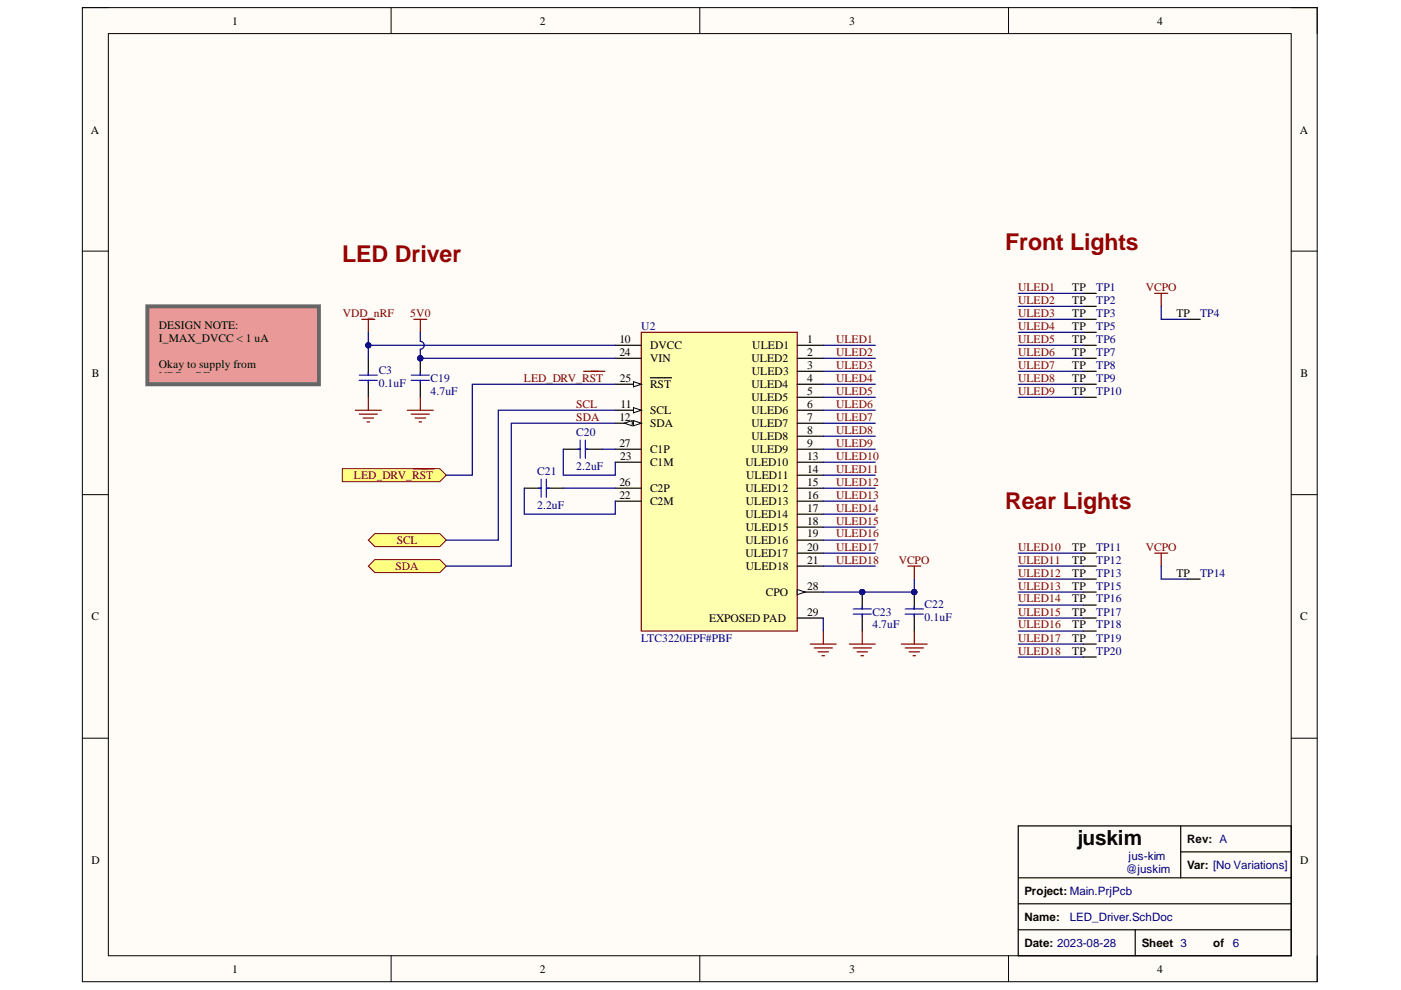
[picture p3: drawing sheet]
<svg xmlns="http://www.w3.org/2000/svg" width="297mm" height="210mm" viewBox="0 0 297 210" stroke-linecap="round" stroke-linejoin="round" font-family="sans-serif">
<defs><g id="words">
<g font-size="4.9" fill="#980000">
<text x="213.1" y="52.9">Front Lights</text>
<text x="72.5" y="55.6">LED Driver</text>
<text x="213.1" y="108">Rear Lights</text>
</g>
<text font-size="4.4" x="228.3" y="179.1">juskim</text>
<g font-size="2.5">
<text x="49.2" y="5.2">1</text>
<text x="114.5" y="5.2">2</text>
<text x="180.1" y="5.2">3</text>
<text x="245.4" y="5.2">4</text>
<text x="19.3" y="28.3">A</text>
<text x="275.6" y="28.3">A</text>
<text x="227.4" y="61.7">TP</text>
<text x="227.4" y="64.4">TP</text>
<text x="33.7" y="69.7">DESIGN NOTE:</text>
<text x="227.4" y="67.2">TP</text>
<text x="227.4" y="69.9">TP</text>
<text x="249.4" y="67.2">TP</text>
<text x="33.7" y="72.4">I_MAX_DVCC &lt; 1 uA</text>
<text x="33.7" y="77.9">Okay to supply from</text>
<text x="131.3" y="72.7">10</text>
<text x="131.3" y="75.4">24</text>
<text x="137.8" y="74.1">DVCC</text>
<text x="137.8" y="76.8">VIN</text>
<text x="159.3" y="76.8">ULED2</text>
<text x="159.5" y="74.1">ULED1</text>
<text x="171.2" y="72.7">1</text>
<text x="171.2" y="75.4">2</text>
<text x="227.4" y="72.7">TP</text>
<text x="227.4" y="75.4">TP</text>
<text x="19.5" y="79.9">B</text>
<text x="33.7" y="80.6">VDD_nRF</text>
<text x="131.4" y="81">25</text>
<text x="137.8" y="82.3">RST</text>
<text x="159.3" y="82.3">ULED4</text>
<text x="159.4" y="79.5">ULED3</text>
<text x="171.2" y="78.2">3</text>
<text x="171.2" y="81">4</text>
<text x="171.2" y="83.7">5</text>
<text x="227.4" y="78.2">TP</text>
<text x="227.4" y="81">TP</text>
<text x="227.4" y="83.7">TP</text>
<text x="275.8" y="79.9">B</text>
<text x="131.3" y="89.2">12</text>
<text x="131.6" y="86.5">11</text>
<text x="137.8" y="87.8">SCL</text>
<text x="159.3" y="85">ULED5</text>
<text x="159.3" y="87.8">ULED6</text>
<text x="171.2" y="86.5">6</text>
<text x="171.2" y="89.2">7</text>
<text x="131.3" y="94.7">27</text>
<text x="137.8" y="90.6">SDA</text>
<text x="159.3" y="90.6">ULED7</text>
<text x="159.3" y="93.3">ULED8</text>
<text x="171.2" y="92">8</text>
<text x="171.2" y="94.7">9</text>
<text x="131.5" y="97.5">23</text>
<text x="137.8" y="98.8">C1M</text>
<text x="137.8" y="96.1">C1P</text>
<text x="158.1" y="98.8">ULED10</text>
<text x="158.2" y="101.6">ULED11</text>
<text x="159.3" y="96.1">ULED9</text>
<text x="171.2" y="97.5">13</text>
<text x="171.2" y="100.3">14</text>
<text x="131.3" y="105.8">22</text>
<text x="131.3" y="103">26</text>
<text x="137.8" y="107.1">C2M</text>
<text x="137.8" y="104.3">C2P</text>
<text x="158.1" y="104.3">ULED12</text>
<text x="158.1" y="107.1">ULED13</text>
<text x="171.2" y="103">15</text>
<text x="171.2" y="105.8">16</text>
<text x="158.1" y="109.9">ULED14</text>
<text x="158.1" y="112.6">ULED15</text>
<text x="171.2" y="108.5">17</text>
<text x="171.2" y="111.3">18</text>
<text x="171.2" y="114">19</text>
<text x="158.1" y="115.4">ULED16</text>
<text x="158.1" y="118.1">ULED17</text>
<text x="171.2" y="116.8">20</text>
<text x="171.2" y="119.5">21</text>
<text x="227.4" y="116.8">TP</text>
<text x="227.4" y="119.5">TP</text>
<text x="158.1" y="120.9">ULED18</text>
<text x="171.2" y="125">28</text>
<text x="227.4" y="122.2">TP</text>
<text x="227.4" y="125">TP</text>
<text x="249.4" y="122.2">TP</text>
<text x="19.4" y="131.5">C</text>
<text x="150.4" y="131.9">EXPOSED PAD</text>
<text x="162.4" y="126.4">CPO</text>
<text x="171.2" y="130.5">29</text>
<text x="227.4" y="127.7">TP</text>
<text x="227.4" y="130.5">TP</text>
<text x="275.7" y="131.5">C</text>
<text x="227.4" y="133.2">TP</text>
<text x="227.4" y="136">TP</text>
<text x="227.4" y="138.8">TP</text>
<text x="251.7" y="178.7">Rev: A</text>
<text x="19.4" y="183.2">D</text>
<text x="251.7" y="184.2">Var: [No Variations]</text>
<text x="275.7" y="183.2">D</text>
<text x="217.2" y="189.7">Project: Main.PrjPcb</text>
<text x="217.2" y="195.2">Name:</text>
<text x="217.2" y="200.8">Date: 2023-08-28</text>
<text x="242.1" y="200.8">Sheet 3</text>
<text x="257.2" y="200.8">of</text>
<text x="49.2" y="206.3">1</text>
<text x="114.5" y="206.3">2</text>
<text x="180.1" y="206.3">3</text>
<text x="245.4" y="206.3">4</text>
</g>
<g font-size="2.5" fill="#800000">
<text x="215.8" y="61.7">ULED1</text>
<text x="215.8" y="64.4">ULED2</text>
<text x="242.9" y="61.7">VCPO</text>
<text x="72.7" y="67.2">VDD_nRF</text>
<text x="87" y="67.2">5V0</text>
<text x="215.8" y="67.2">ULED3</text>
<text x="215.8" y="69.9">ULED4</text>
<text x="177.3" y="72.7">ULED1</text>
<text x="177.3" y="75.4">ULED2</text>
<text x="215.8" y="72.7">ULED5</text>
<text x="215.8" y="75.4">ULED6</text>
<text x="111.1" y="81">LED_DRV_RST</text>
<text x="177.3" y="78.2">ULED3</text>
<text x="177.3" y="81">ULED4</text>
<text x="177.3" y="83.7">ULED5</text>
<text x="215.8" y="78.2">ULED7</text>
<text x="215.8" y="81">ULED8</text>
<text x="215.8" y="83.7">ULED9</text>
<text x="122.2" y="86.5">SCL</text>
<text x="122.2" y="89.2">SDA</text>
<text x="177.3" y="86.5">ULED6</text>
<text x="177.3" y="89.2">ULED7</text>
<text x="177.3" y="92">ULED8</text>
<text x="177.3" y="94.7">ULED9</text>
<text x="75.1" y="101.6">LED_DRV_RST</text>
<text x="177.3" y="97.5">ULED10</text>
<text x="177.3" y="100.3">ULED11</text>
<text x="177.3" y="103">ULED12</text>
<text x="177.3" y="105.8">ULED13</text>
<text x="177.3" y="108.5">ULED14</text>
<text x="177.3" y="111.3">ULED15</text>
<text x="177.3" y="114">ULED16</text>
<text x="84.1" y="115.4">SCL</text>
<text x="177.3" y="119.5">ULED18</text>
<text x="177.3" y="116.8">ULED17</text>
<text x="190.5" y="119.5">VCPO</text>
<text x="215.8" y="116.8">ULED10</text>
<text x="215.8" y="119.5">ULED11</text>
<text x="242.9" y="116.8">VCPO</text>
<text x="83.9" y="120.9">SDA</text>
<text x="215.8" y="122.2">ULED12</text>
<text x="215.8" y="125">ULED13</text>
<text x="215.8" y="127.7">ULED14</text>
<text x="215.8" y="130.5">ULED15</text>
<text x="215.8" y="133.2">ULED16</text>
<text x="215.8" y="136">ULED17</text>
<text x="215.8" y="138.8">ULED18</text>
</g>
<g font-size="2.5" fill="#000080">
<text x="232.4" y="61.7">TP1</text>
<text x="232.4" y="64.4">TP2</text>
<text x="136" y="69.9">U2</text>
<text x="232.4" y="67.2">TP3</text>
<text x="232.4" y="69.9">TP5</text>
<text x="254.4" y="67.2">TP4</text>
<text x="232.4" y="72.7">TP6</text>
<text x="232.4" y="75.4">TP7</text>
<text x="80.3" y="82.1">0.1uF</text>
<text x="80.3" y="79.3">C3</text>
<text x="91.3" y="83.7">4.7uF</text>
<text x="91.3" y="81">C19</text>
<text x="232.4" y="78.2">TP8</text>
<text x="232.4" y="81">TP9</text>
<text x="232.4" y="83.7">TP10</text>
<text x="122.2" y="92.5">C20</text>
<text x="113.9" y="100.8">C21</text>
<text x="122.2" y="99.7">2.2uF</text>
<text x="113.9" y="108">2.2uF</text>
<text x="232.4" y="116.8">TP11</text>
<text x="232.4" y="119.5">TP12</text>
<text x="232.4" y="122.2">TP13</text>
<text x="232.4" y="125">TP15</text>
<text x="254.4" y="122.2">TP14</text>
<text x="185" y="130.5">C23</text>
<text x="196" y="131.6">0.1uF</text>
<text x="196" y="128.8">C22</text>
<text x="232.4" y="127.7">TP16</text>
<text x="232.4" y="130.5">TP17</text>
<text x="136" y="136">LTC3220EPF#PBF</text>
<text x="185" y="133.2">4.7uF</text>
<text x="232.4" y="133.2">TP18</text>
<text x="232.4" y="136">TP19</text>
<text x="232.4" y="138.8">TP20</text>
<text x="238.7" y="185.1">@juskim</text>
<text x="239.3" y="182.3">jus-kim</text>
<text x="226.8" y="195.2">LED_Driver.SchDoc</text>
<text x="261.4" y="200.8">6</text>
</g>
</g></defs>
<path d="M17.5 1.6h261.8v206.5h-261.8z" fill-rule="evenodd" fill="#fffcf8"/>
<path d="M17.5 1.6h261.8v206.5h-261.8z" fill="none" stroke="#000" stroke-width=".21"/>
<path d="M23 7.1h250.8v195.5h-250.8z" fill-rule="evenodd" fill="#fffcf8"/>
<g fill="none" stroke="#000" stroke-width=".21">
<path d="M17.5 1.6h5.5M23 7.1h250.8v195.5h-250.8zM82.9 1.6v5.5M148.4 1.6v5.5M213.8 1.6v5.5M273.8 1.6h5.5v5.5M17.5 53.2h5.5M273.8 53.2h5.5M17.5 104.9h5.5M273.8 104.9h5.5M17.5 156.5h5.5M273.8 156.5h5.5"/>
<path d="M82.9 202.6v5.5M148.4 202.6v5.5M213.8 202.6v5.5M279.3 202.6v5.5"/>
</g>
<path d="M136 70.5h33v63.3h-33z" fill-rule="evenodd" fill="#ffffb0"/>
<path d="M136 70.5h33v63.3h-33z" fill="none" stroke="#800000" stroke-width=".25"/>
<g fill="none" stroke="#000" stroke-width=".25">
<path d="M130.5 73.2h5.5M130.5 76h5.5M169 73.2h5.6M169 76h5.6M169 78.7h5.6M130.5 81.5h5.5M169 81.5h5.6M169 84.2h5.6M169 87h5.6M169 89.7h5.6M169 92.5h5.6M169 95.2h5.6"/>
<path d="M169 98h5.6M169 100.8h5.6M169 103.5h5.6M169 106.3h5.6M169 109h5.6M169 111.8h5.6M169 114.5h5.6M169 117.3h5.6M169 120h5.6"/>
</g>
<path d="M134.3 80.9l1.7 .6-1.7 .5z" fill="#f8fcff"/>
<path d="M134.3 80.9l1.7 .6-1.7 .5z" fill="none" stroke="#000" stroke-width=".21"/>
<path d="M130.5 98h5.5M130.5 95.2h5.5M137.9 80.1h4.5M130.5 106.3h5.5M130.5 103.5h5.5M169 125.5h5.6" fill="none" stroke="#000" stroke-width=".25"/>
<path d="M169 125l1.7 .5-1.7 .6z" fill="#f8fcff"/>
<path d="M169 125l1.7 .5-1.7 .6z" fill="none" stroke="#000" stroke-width=".21"/>
<path d="M130.5 87h5.5" fill="none" stroke="#000" stroke-width=".25"/>
<path d="M134.3 86.4l1.7 .6-1.7 .5z" fill="#f8fcff"/>
<path d="M134.3 86.4l1.7 .6-1.7 .5z" fill="none" stroke="#000" stroke-width=".21"/>
<path d="M130.5 89.7h5.5" fill="none" stroke="#000" stroke-width=".25"/>
<path d="M134.3 89.2l1.7 .5-1.7 .6z" fill="#f8fcff"/>
<path d="M134.3 89.2l1.7 .5-1.7 .6z" fill="none" stroke="#000" stroke-width=".21"/>
<path d="M132.4 89.7l1.6-.5v1.1z" fill="#f8fcff"/>
<path d="M132.4 89.7l1.6-.5v1.1z" fill="none" stroke="#000" stroke-width=".21"/>
<path d="M119.4 95.2h3.6M124.1 95.2h3.6M111.2 103.5h3.5M115.8 103.5h3.6M169 131h5.6" fill="none" stroke="#000" stroke-width=".25"/>
<path d="M122.5 95.2h.5M123 93.3v3.9M124.1 93.3v3.9M124.1 95.2h.6M114.2 103.5h.5M114.7 101.6v3.8M115.8 101.6v3.8M115.8 103.5h.6" fill="none" stroke="#00f" stroke-width=".25"/>
<circle cx="182.8" cy="125.5" r=".55" fill="#000080"/>
<circle cx="182.8" cy="125.5" r=".55" fill="none" stroke="#000080" stroke-width=".21"/>
<path d="M182.8 125.5v3.6" fill="none" stroke="#000" stroke-width=".25"/>
<circle cx="182.8" cy="125.5" r=".55" fill="#000080"/>
<circle cx="182.8" cy="125.5" r=".55" fill="none" stroke="#000080" stroke-width=".21"/>
<path d="M182.8 130.2v3.6" fill="none" stroke="#000" stroke-width=".25"/>
<path d="M180.9 130.2h3.9M180.9 129.1h3.9M182.8 128.6v.5M182.8 130.2v.6" fill="none" stroke="#00f" stroke-width=".25"/>
<path d="M171.8 136.6h5.5M172.6 137.4h3.9M173.4 138.2h2.3M174.3 139h.5M174.6 133.8v2.8" fill="none" stroke="#800000" stroke-width=".25"/>
<circle cx="193.8" cy="125.5" r=".55" fill="#000080"/>
<circle cx="193.8" cy="125.5" r=".55" fill="none" stroke="#000080" stroke-width=".21"/>
<path d="M193.8 125.5v3.6" fill="none" stroke="#000" stroke-width=".25"/>
<circle cx="193.8" cy="125.5" r=".55" fill="#000080"/>
<circle cx="193.8" cy="125.5" r=".55" fill="none" stroke="#000080" stroke-width=".21"/>
<path d="M78.1 76v3.5M78.1 80.6v3.6M193.8 130.2v3.6" fill="none" stroke="#000" stroke-width=".25"/>
<path d="M76.2 79.5h3.8M78.1 79v.5M76.2 80.6h3.8M78.1 80.6v.6M191.9 130.2h3.9M191.9 129.1h3.9M193.8 128.6v.5M193.8 130.2v.6" fill="none" stroke="#00f" stroke-width=".25"/>
<path d="M180.1 136.6h5.5M180.9 137.4h3.9M181.7 138.2h2.2M182.5 139h.6M182.8 133.8v2.8M191.1 136.6h5.5M191.9 137.4h3.9M192.5 120h2.7M192.7 138.2h2.2M193.6 139h.5M193.8 120v2.8M193.8 133.8v2.8" fill="none" stroke="#800000" stroke-width=".25"/>
<circle cx="89.1" cy="76" r=".55" fill="#000080"/>
<circle cx="89.1" cy="76" r=".55" fill="none" stroke="#000080" stroke-width=".21"/>
<path d="M89.1 76v3.5" fill="none" stroke="#000" stroke-width=".25"/>
<circle cx="89.1" cy="76" r=".55" fill="#000080"/>
<circle cx="89.1" cy="76" r=".55" fill="none" stroke="#000080" stroke-width=".21"/>
<g fill="none" stroke="#000" stroke-width=".25">
<path d="M229.7 62.2h2.7M229.7 65h2.7M229.7 67.7h2.7M229.7 70.5h2.7M229.7 73.2h2.7M229.7 76h2.7M229.7 78.7h2.7M251.7 67.7h2.8M89.1 80.6v3.6M229.7 81.5h2.7M229.7 84.2h2.7M229.7 117.3h2.7"/>
<path d="M229.7 120h2.7M229.7 122.8h2.7M229.7 125.5h2.7M229.7 128.3h2.7M229.7 131h2.7M229.7 133.8h2.7M229.7 136.6h2.7M229.7 139.3h2.7M251.7 122.8h2.8M215.9 175.1h57.9v27.5h-57.9zM250.3 175.1v11M215.9 197.1h57.9"/>
<path d="M215.9 191.6h57.9M215.9 186.1h57.9M240.7 197.1v5.5M250.3 180.6h23.5"/>
</g>
<path d="M87.2 79.5h3.8M89.1 79v.5M87.2 80.6h3.8M89.1 80.6v.6" fill="none" stroke="#00f" stroke-width=".25"/>
<g fill="none" stroke="#800000" stroke-width=".25">
<path d="M87.7 67.7h2.8M89.1 67.7v2.8M244.8 62.2h2.8M246.2 62.2v2.8M75.3 87h5.5M76.2 87.8h3.8M77 88.6h2.2M77.8 89.5h.6M78.1 84.2v2.8M86.4 87h5.5M87.2 87.8h3.8M88 88.6h2.2"/>
<path d="M88.8 89.5h.6M89.1 84.2v2.8M244.8 117.3h2.8M246.2 117.3v2.7"/>
</g>
<path d="M72.6 99.4h20.6l1.4 1.4-1.4 1.3h-20.6z" fill-rule="evenodd" fill="#ffff80"/>
<path d="M72.6 99.4h20.6l1.4 1.4-1.4 1.3h-20.6z" fill="none" stroke="#800000" stroke-width=".21"/>
<path d="M87.6 99.4h4.5" fill="none" stroke="#800000" stroke-width=".25"/>
<path d="M79.5 113.1h13.7l1.4 1.4-1.4 1.4h-13.7l-1.4-1.4z" fill-rule="evenodd" fill="#ffff80"/>
<path d="M79.5 113.1h13.7l1.4 1.4-1.4 1.4h-13.7l-1.4-1.4z" fill="none" stroke="#800000" stroke-width=".21"/>
<path d="M79.5 118.6h13.7l1.4 1.4-1.4 1.4h-13.7l-1.4-1.4z" fill-rule="evenodd" fill="#ffff80"/>
<path d="M79.5 118.6h13.7l1.4 1.4-1.4 1.4h-13.7l-1.4-1.4z" fill="none" stroke="#800000" stroke-width=".21"/>
<path d="M123.7 78.7h4.5" fill="none" stroke="#800000" stroke-width=".25"/>
<path d="M31.2 64.9h36.4v16.6h-36.4z" fill-rule="evenodd" fill="#ea9999"/>
<path d="M31.2 64.9h36.4v16.6h-36.4z" fill="none" stroke="#666" stroke-width=".85"/>
<path d="M76.7 67.7h2.8M78.1 67.7v2.8" fill="none" stroke="#800000" stroke-width=".25"/>
<path d="M130.5 73.2h-52.4v2.8M174.6 131v2.8" fill="none" stroke="#000080" stroke-width=".25"/>
<circle cx="78.1" cy="73.2" r=".55" fill="#000080"/>
<circle cx="78.1" cy="73.2" r=".55" fill="none" stroke="#000080" stroke-width=".21"/>
<path d="M89.1 70.5v1.9a.83 .83 0 0 1 .8 .8 .83 .83 0 0 1-.8 .8v2h41.4" fill="none" stroke="#000080" stroke-width=".25"/>
<circle cx="89.1" cy="76" r=".55" fill="#000080"/>
<circle cx="89.1" cy="76" r=".55" fill="none" stroke="#000080" stroke-width=".21"/>
<path d="M119.4 95.2v5.6h11.1v-2.8M127.7 95.2h2.8M130.5 89.7h-22.1v30.3h-13.8M130.5 87h-24.9v27.5h-11M130.5 81.5h-30.4v19.3h-5.5M111.2 103.5v5.5h19.3v-2.7M119.4 103.5h11.1M193.8 122.8v2.7h-19.2" fill="none" stroke="#000080" stroke-width=".25"/>
<circle cx="193.8" cy="125.5" r=".55" fill="#000080"/>
<circle cx="193.8" cy="125.5" r=".55" fill="none" stroke="#000080" stroke-width=".21"/>
<circle cx="182.8" cy="125.5" r=".55" fill="#000080"/>
<circle cx="182.8" cy="125.5" r=".55" fill="none" stroke="#000080" stroke-width=".21"/>
<g fill="none" stroke="#000080" stroke-width=".25">
<path d="M78.1 70.5v2.7M174.6 78.7h11M174.6 76h11M174.6 73.2h11M215.9 78.7h13.8M215.9 76h13.8M215.9 73.2h13.8M215.9 70.5h13.8M215.9 67.7h13.8M215.9 65h13.8M215.9 62.2h13.8M246.2 65v2.7h5.5"/>
<path d="M174.6 98h11M174.6 95.2h11M174.6 92.5h11M174.6 89.7h11M174.6 87h11M174.6 84.2h11M174.6 81.5h11M215.9 84.2h13.8M215.9 81.5h13.8M174.6 117.3h11M174.6 114.5h11M174.6 111.8h11"/>
<path d="M174.6 109h11M174.6 106.3h11M174.6 103.5h11M174.6 100.8h11M215.9 117.3h13.8M174.6 120h11M215.9 120h13.8M215.9 139.3h13.8M215.9 136.6h13.8M215.9 133.8h13.8M215.9 131h13.8M215.9 128.3h13.8"/>
<path d="M215.9 125.5h13.8M215.9 122.8h13.8M246.2 120v2.8h5.5"/>
</g>
<circle cx="78.1" cy="73.2" r=".55" fill="#000080"/>
<circle cx="78.1" cy="73.2" r=".55" fill="none" stroke="#000080" stroke-width=".21"/>
<use href="#words"/>
</svg>
